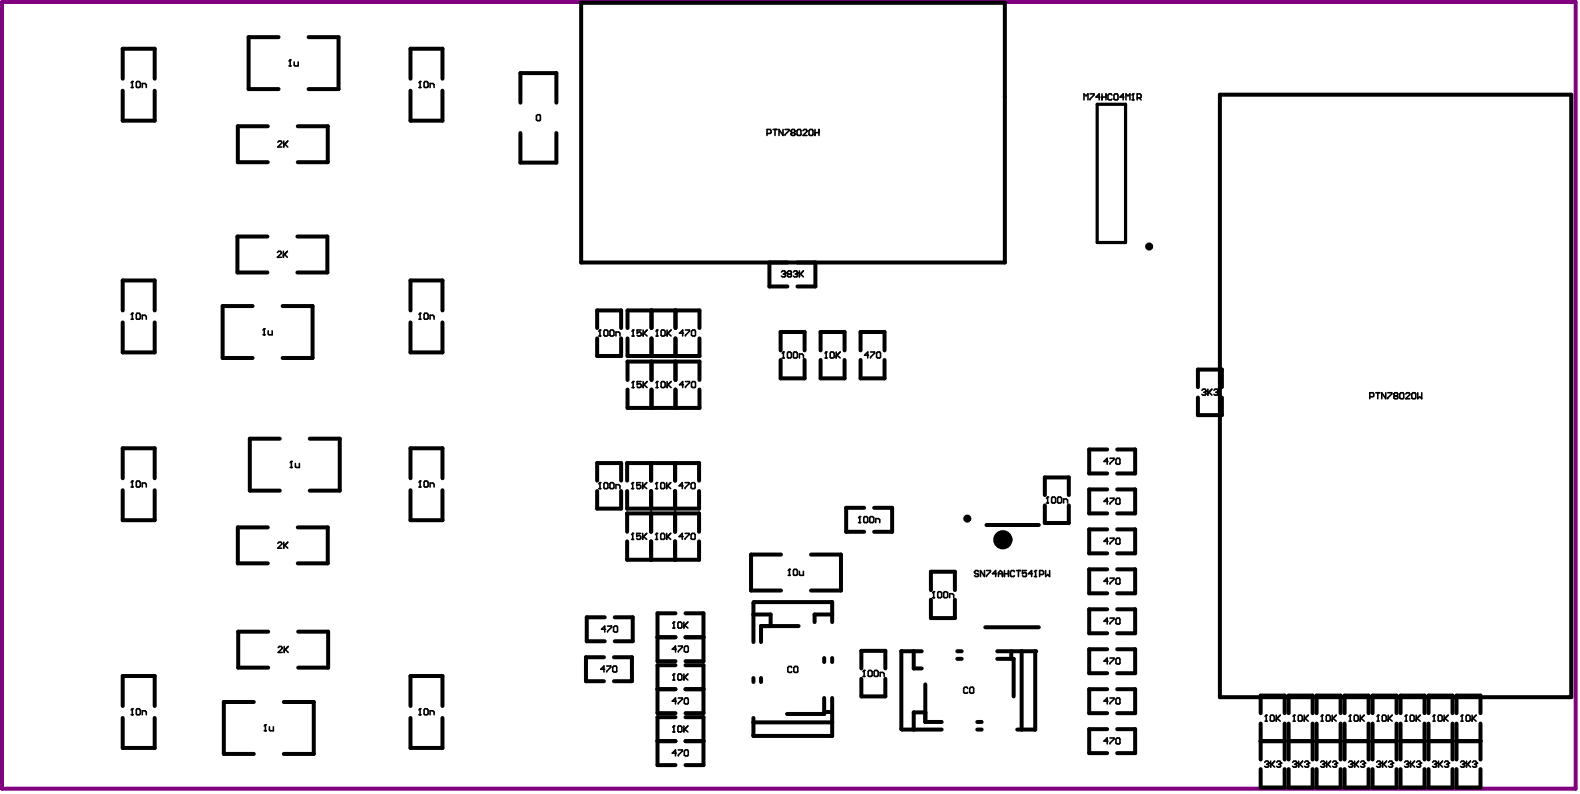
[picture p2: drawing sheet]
<svg xmlns="http://www.w3.org/2000/svg" width="167mm" height="84mm" viewBox="0 0 167 84" stroke-linecap="round" stroke-linejoin="round" font-family="sans-serif">
<path d="M.2 .2h166.6v83.2h-166.6z" fill="none" stroke="#808080" stroke-width=".11"/>
<path d="M.2 .2h166.6v83.2h-166.6z" fill="none" stroke="#800080" stroke-width=".42"/>
<g fill="none" stroke="#000" stroke-width=".42">
<path d="M13 8.3v-3.1h3.4v3.1M13 9.6v3.2h3.4v-3.2M28.3 13.4h-3.1v3.8h3.1M29.5 3.9h-3.2v5.5h3.2M31.5 13.4h3.2v3.8h-3.2M32.7 3.9h3.1v5.5h-3.1M43.4 8.3v-3.1h3.4v3.1M43.4 9.6v3.2h3.4v-3.2M55.1 10.9v-3.2h3.8v3.2M55.1 14.1v3.1h3.8v-3.1M61.5 .3h44.8v27.5h-44.8zM129.1 10h37.2v63.7h-37.2z"/>
<path d="M13 32.8v-3.1h3.4v3.1M13 34.1v3.2h3.4v-3.2M26.7 32.4h-3.1v5.5h3.1M28.3 25h-3.2v3.8h3.2M29.9 32.4h3.2v5.5h-3.2M31.5 25h3.1v3.8h-3.1M43.4 32.8v-3.1h3.4v3.1M43.4 34.1v3.2h3.4v-3.2M63.2 34.7v-1.9h2.5v1.9M63.2 35.8v1.8h2.5v-1.8M66.4 34.7v-1.9h7.6v1.9M66.4 35.8v1.8h7.6v-1.8"/>
<path d="M69 32.8v1.9M69 35.8v1.8M69 38.2v2M71.5 32.8v1.9M71.5 35.8v1.8M71.5 38.2v2M81.4 27.8v2.5h1.9M82.6 37.1v-2h2.6v2M82.6 38.1v1.9h2.6v-1.9M86.3 27.8v2.5h-1.9M86.8 37.1v-2h2.6v2M86.8 38.1v1.9h2.6v-1.9"/>
<path d="M91.1 37.1v-2h2.5v2M91.1 38.1v1.9h2.5v-1.9M13 50.6v-3.2h3.4v3.2M13 51.8v3.2h3.4v-3.2M28.3 55.8h-3.1v3.8h3.1M29.6 46.4h-3.2v5.5h3.2M31.5 55.8h3.2v3.8h-3.2M32.8 46.4h3.2v5.5h-3.2M43.4 50.6v-3.2h3.4v3.2M43.4 51.8v3.2h3.4v-3.2M63.2 50.8v-1.8h2.5v1.8M63.2 51.9v1.9h2.5v-1.9"/>
<path d="M66.4 50.8v-1.8h7.6v1.8M66.4 51.9v1.9h7.6v-1.9M66.4 56.2v-1.9h7.6v1.9M66.4 57.2v2h7.6v-2M66.4 40.2v-2h7.6v2M66.4 41.2v1.9h7.6v-1.9M68.9 49v1.8M68.9 51.9v1.9M68.9 54.3v1.9M68.9 57.2v2M69 41.2v1.9M71.4 49v1.8"/>
<path d="M71.4 51.9v1.9M71.4 54.3v1.9M71.4 57.2v2M71.5 41.2v1.9M82.7 58.6h-3.2v3.8h3.2M85.8 58.6h3.2v3.8h-3.2M91.5 53.7h-1.9v2.5h1.9M92.5 53.7h1.9v2.5h-1.9M104.4 55.5h5.5M110.6 52.3v-1.8h2.5v1.8M110.6 53.4v1.9h2.5v-1.9M117.2 47.5h-1.9v2.6h1.9"/>
<path d="M117.2 51.8h-1.9v2.5h1.9M117.2 56h-1.9v2.5h1.9M118.2 47.5h1.9v2.6h-1.9M118.2 51.8h1.9v2.5h-1.9M118.2 56h1.9v2.5h-1.9M126.8 40.9v-1.8h2.5v1.8M126.8 42v1.9h2.5v-1.9M13 74.7v-3.2h3.4v3.2M13 75.9v3.2h3.4v-3.2M26.9 74.2h-3.2v5.5h3.2M28.4 66.8h-3.2v3.8h3.2M30 74.2h3.2v5.5h-3.2"/>
<path d="M31.6 66.8h3.1v3.8h-3.1M43.4 74.7v-3.2h3.4v3.2M43.4 75.9v3.2h3.4v-3.2M63.9 69.5h-1.9v2.5h1.9M64 65.3h-1.9v2.5h1.9M65 69.5h1.9v2.5h-1.9M65.1 65.3h1.9v2.5h-1.9M69.6 72.9h1.9M69.6 67.4h1.9M69.6 78.4h1.9M71.5 75.8h-1.9v5.1h1.9M71.5 70.3h-1.9v5.1h1.9"/>
<path d="M71.5 64.9h-1.9v5h1.9M72.5 75.8h2v5.1h-2M72.5 70.3h2v5.1h-2M72.5 72.9h2M72.5 64.9h2v5h-2M72.5 67.4h2M72.5 78.4h2M79.7 71.7v.4M79.7 65h1.9v1.2M79.7 76.4h8.4M80.5 71.7v.4M84.5 66.2h-4v1.7"/>
<path d="M87.2 75.3h.9M87.2 69.6v.4M87.2 73.8v1.7h-3.9M88.1 65.8v-2.1h-8.3l-.1 4.2M88.1 69.6v.4M88.1 73.8v4h-8.4v-1.9M88.1 65h-1.9v.8M91.2 70.7v-1.9h2.5v1.9M91.2 71.8v1.8h2.5v-1.8M96.7 68.9v1.8h.8M97.5 68.9h-2.1v8.2h4.3M97.9 72.4v3.9h1.8"/>
<path d="M97.9 75.3h-1.2v1.8M98.5 62.4v-1.9h2.6v1.9M98.5 63.4v2h2.6v-2M101.3 68.9h.5M101.3 69.7h.5M103.4 77.1h.5M103.4 76.3h.5M104.3 66.3h5.6M105.5 68.9h4.1v8.2h-1.9M105.5 69.7h1.8v3.9M107 68.9v.8M108.1 68.9v8.2"/>
<path d="M117.2 60.2h-1.9v2.5h1.9M117.2 64.4h-1.9v2.6h1.9M117.2 68.7h-1.9v2.5h1.9M117.2 72.9h-1.9v2.5h1.9M117.2 77.1h-1.9v2.5h1.9M118.2 60.2h1.9v2.5h-1.9M118.2 64.4h1.9v2.6h-1.9M118.2 68.7h1.9v2.5h-1.9M118.2 72.9h1.9v2.5h-1.9M118.2 77.1h1.9v2.5h-1.9M133.4 75.4v-1.8h2.6v1.8M133.4 78.4h2.6"/>
<path d="M133.4 76.5v3.8M136 76.5v3.8M136.4 75.4v-1.8h2.5v1.8M136.4 78.4h2.5M136.4 76.5v3.8M138.9 76.5v3.8M139.3 75.4v-1.8h2.6v1.8M139.3 78.4h2.6M139.3 76.5v3.8M141.9 76.5v3.8M142.3 75.4v-1.8h2.5v1.8M142.3 78.4h2.5"/>
<path d="M142.3 76.5v3.8M144.8 76.5v3.8M145.3 75.4v-1.8h2.5v1.8M145.3 78.4h2.5M145.3 76.5v3.8M147.8 76.5v3.8M148.2 75.4v-1.8h2.6v1.8M148.2 78.4h2.6M148.2 76.5v3.8M150.8 76.5v3.8M151.2 75.4v-1.8h2.5v1.8M151.2 78.4h2.5"/>
<path d="M151.2 76.5v3.8M153.7 76.5v3.8M154.1 75.4v-1.8h2.6v1.8M154.1 76.5v3.8M154.1 78.4h2.6M156.7 76.5v3.8M133.4 81.3v2h2.6v-2M136.4 81.3v2h2.5v-2M139.3 81.3v2h2.6v-2M142.3 81.3v2h2.5v-2M145.3 81.3v2h2.5v-2M148.2 81.3v2h2.6v-2"/>
<path d="M151.2 81.3v2h2.5v-2M154.1 81.3v2h2.6v-2"/>
<circle cx="121.6" cy="26.1" r=".21"/>
<circle cx="102.4" cy="54.8" r=".21"/>
</g>
<path d="M116.1 11h3v14.6h-3z" fill="none" stroke="#000" stroke-width=".34"/>
<circle cx="109.6" cy="68.9" r=".21" fill="#000"/>
<g fill="none" stroke="#000" stroke-width=".17">
<path d="M13.9 9.3h.2M14 8.6h.1M14 8.6v.7M14 8.6l-.1 .1M14.5 8.6h.2l.1 .1v.5l-.1 .1-.3-.1v-.5zM15.1 9.3v-.5h.3l.1 .2v.3M29.4 15l.1-.1h.2l.1 .2-.4 .4h.4M30 14.9v.6M30 15.3l.5-.4-.3 .4 .3 .2M30.6 7h.2M30.7 6.3h.1M30.7 6.3v.7"/>
<path d="M30.7 6.3l-.1 .2M31.1 6.5v.4l.1 .1h.4v-.5M44.3 9.3h.2M44.5 8.6h.1M44.5 8.6v.7M44.5 8.6l-.2 .1M45 8.6h.2l.1 .1v.5l-.1 .1-.3-.1v-.5zM45.5 9.3v-.5h.3l.1 .2v.3M56.8 12.3l.1-.2h.2l.1 .2v.4l-.1 .1-.3-.1zM81.2 14.1h.3l.1-.1-.1-.3h-.3v.6M81.8 13.7h.4M82 13.7v.6"/>
<path d="M82.9 13.7v.6l-.5-.6v.6M83.1 13.7h.4v.1l-.4 .5M83.8 14l-.1-.1 .1-.2h.3v.1v.2M83.8 14l-.1 .1v.1l.1 .1 .3-.1v-.2M83.8 14h.3M84.3 13.8l.2-.1h.2l.1 .1v.4l-.1 .1-.4-.1zM85 13.8l.1-.1h.2l.1 .2-.4 .4h.4M85.6 13.8l.1-.1h.3v.1v.4v.1l-.4-.1zM86.3 14h.4M86.3 13.7v.6M86.7 13.7v.6M114.7 10.6v-.7l.2 .2 .2-.2v.7"/>
<path d="M115.4 9.9h.4v.2l-.4 .5M116.4 10.3h-.4l.3-.4v.7M116.6 10.3h.4M116.6 9.9v.7M117 9.9v.7M117.7 10.1l-.1-.2h-.2l-.1 .2v.4l.1 .1 .3-.1M117.9 10.1l.1-.2h.2l.1 .2v.4l-.1 .1-.3-.1zM119 10.3h-.5l.4-.4v.7M119.2 10.6v-.7l.2 .2 .2-.2v.7M119.8 10.6h.2M119.9 9.9h.1M119.9 9.9v.7"/>
<path d="M119.9 9.9l-.1 .2M120.3 10.4l.5-.1v-.2l-.2-.2h-.3v.7M120.6 10.4l.2 .2M13.9 33.8h.2M14 33.1h.1M14 33.1v.7M14 33.1l-.1 .2M14.5 33.1h.2l.1 .2v.4l-.1 .1-.3-.1v-.4zM15.1 33.8v-.5h.3l.1 .2v.3M27.8 35.4h.2M28 34.8h.1M28 34.8v.6"/>
<path d="M28 34.8l-.2 .1M28.4 35v.3l.1 .1h.3v-.4M29.4 26.7l.1-.1h.2l.1 .2-.4 .4h.4M30 26.6v.6M30 27l.4-.4-.3 .3 .3 .3M44.3 33.8h.2M44.5 33.1h.1M44.5 33.1v.7M44.5 33.1l-.2 .2M45 33.1h.2l.1 .2v.4l-.1 .1-.3-.1v-.4zM45.5 33.8v-.5h.3l.1 .2v.3M63.4 35.5h.2"/>
<path d="M63.5 34.9h.1M63.5 34.9l-.1 .1M63.5 34.9v.6M64 34.9h.2l.1 .1v.4l-.1 .1-.3-.1v-.4zM64.6 34.9h.2l.2 .1v.4l-.2 .1-.2-.1v-.4zM65.2 35.5v-.4h.3l.1 .1v.3M66.9 35.5h.2M67 34.9h.1M67 34.9v.6M67 34.9l-.1 .1M67.9 34.9h-.5v.3l.2-.1 .3 .1v.2l-.2 .1-.3-.1M68.1 34.9v.6"/>
<path d="M68.1 35.2l.4 .3M68.5 34.9l-.4 .4M69.4 35.5h.2M69.5 34.9h.1M69.5 34.9v.6M69.5 34.9l-.1 .1M70.1 34.9h.2l.1 .1v.4l-.1 .1-.3-.1v-.4zM70.6 34.9v.6M70.7 35.2l.3 .3M71 34.9l-.4 .4M72.3 35.2h-.4l.4-.3v.6M72.5 34.9h.5v.1l-.5 .5"/>
<path d="M73.2 35l.1-.1h.2l.1 .1v.4l-.1 .1-.3-.1zM82.7 28.8l.1-.2h.2l.1 .3M82.8 37.9h.2M82.9 37.2h.1M82.9 37.2v.7M82.9 37.2l-.1 .1M82.9 29h.1M83 29l.1 .1-.1 .2-.3-.1M83.1 28.9h.1M83.1 28.9l-.1 .1M83.4 37.2h.2l.2 .1v.5l-.2 .1-.3-.1v-.5zM83.5 29l-.2-.1 .2-.3h.2l.1 .2-.1 .2"/>
<path d="M83.5 29l-.2 .1v.1l.2 .1 .3-.1-.1-.2M83.5 29h.2M84 28.8l.1-.2h.2l.1 .3M84.1 37.2h.2l.1 .1v.5l-.1 .1-.3-.1v-.5zM84.2 29h.1M84.3 29l.1 .1-.1 .2-.3-.1M84.4 28.9h.1M84.4 28.9l-.1 .1M84.6 28.6v.7M84.6 37.9v-.5h.3l.1 .2v.3M84.6 29.1l.4-.5-.3 .4 .3 .3M87.3 37.9h.2"/>
<path d="M87.4 37.2h.1M87.4 37.2v.7M87.4 37.2l-.1 .1M87.9 37.2h.3l.1 .1v.5l-.1 .1-.3-.1v-.5zM88.5 37.2v.7M88.6 37.6l.3 .3M88.9 37.2l-.4 .4M91.9 37.6h-.4l.3-.4v.7M92.1 37.2h.5v.1l-.5 .6M92.8 37.3l.1-.1h.2l.1 .1v.5l-.1 .1-.3-.1zM13.9 51.5h.2M14 50.9h.1"/>
<path d="M14 50.9v.6M14 50.9l-.1 .1M14.5 50.9h.2l.1 .1v.4l-.1 .1-.3-.1v-.4zM15.1 51.5v-.4h.3l.1 .1v.3M29.4 57.5l.1-.2h.2l.1 .2-.4 .5h.4M30 57.3v.7M30 57.8l.5-.5-.3 .4 .3 .3M30.7 49.4h.2M30.8 48.8h.1M30.8 48.8v.6M30.8 48.8l-.1 .1M31.3 49v.3v.1h.4v-.4"/>
<path d="M44.3 51.5h.2M44.5 50.9h.1M44.5 50.9v.6M44.5 50.9l-.2 .1M45 50.9h.2l.1 .1v.4l-.1 .1-.3-.1v-.4zM45.5 51.5v-.4h.3l.1 .1v.3M63.4 51.7h.2M63.5 51h.1M63.5 51v.7M63.5 51l-.1 .2M64 51h.2l.1 .2v.4l-.1 .1-.3-.1v-.4zM64.6 51h.2l.2 .2v.4l-.2 .1-.2-.1v-.4z"/>
<path d="M65.2 51.7v-.5h.3l.1 .2v.3M66.8 57h.2M66.8 51.7h.2M66.9 41h.2M67 56.4h.1M67 51h.1M67 51v.7M67 56.4v.6M67 56.4l-.2 .1M67 51l-.2 .2M67 40.3h.1M67 40.3v.7"/>
<path d="M67 40.3l-.1 .2M67.8 56.4h-.4v.3l.2-.1 .2 .1v.3h-.1h-.3M67.8 51h-.4v.4l.2-.2 .2 .2v.2l-.1 .1-.3-.1M67.9 40.3h-.5v.4l.3-.1 .2 .1v.2l-.2 .1-.3-.1M68 51v.7M68 56.4v.6M68.1 40.3v.7M68.1 56.7l.3 .3M68.1 51.4l.3 .3M68.1 40.7l.4 .3M68.4 56.4l-.4 .4M68.4 51l-.4 .5"/>
<path d="M68.5 40.3l-.4 .5M69.4 57h.2M69.4 51.7h.2M69.4 41h.2M69.5 56.4h.1M69.5 51h.1M69.5 51v.7M69.5 56.4v.6M69.5 56.4l-.1 .1M69.5 51l-.1 .2M69.5 40.3h.1M69.5 40.3v.7"/>
<path d="M69.5 40.3l-.1 .2M70 56.4h.2l.1 .1v.5h-.1h-.3v-.5zM70 51h.2l.1 .2v.4l-.1 .1-.3-.1v-.4zM70.1 40.3h.2l.1 .2v.4l-.1 .1-.3-.1v-.4zM70.6 51v.7M70.6 56.4v.6M70.6 40.3v.7M70.6 56.7l.4 .3M70.6 51.4l.4 .3M70.7 40.7l.3 .3M71 56.4l-.4 .4M71 51l-.4 .5"/>
<path d="M71 40.3l-.4 .5M72.3 51.4h-.4l.3-.4v.7M72.3 56.7h-.4l.3-.3v.6M72.3 40.7h-.4l.4-.4v.7M72.5 56.4h.4v.1l-.4 .5M72.5 51h.4v.2l-.4 .5M72.5 40.3h.5v.2l-.5 .5M73.1 56.5l.2-.1h.2l.1 .1v.5h-.1h-.4zM73.1 51.2l.2-.2h.2l.1 .2v.4l-.1 .1-.4-.1zM73.2 40.5l.1-.2h.2l.1 .2v.4l-.1 .1-.3-.1zM90.9 55.3h.2M91 54.6h.1"/>
<path d="M91 54.6v.7M91 54.6l-.1 .2M91.5 54.6h.2l.1 .2v.4l-.1 .1-.3-.1v-.4zM92.1 54.6h.2l.2 .2v.4l-.2 .1-.3-.1v-.4zM92.7 55.3v-.5h.3l.1 .2v.3M110.7 53.2h.3M110.9 52.6h.1M110.9 52.6v.6M110.9 52.6l-.2 .1M111.4 52.6h.2l.1 .1v.4l-.1 .1-.3-.1v-.4zM112 52.6h.2l.2 .1v.4l-.2 .1-.3-.1v-.4zM112.6 53.2v-.4h.3l.1 .1v.3"/>
<path d="M117.3 48.8h-.5l.4-.3v.6M117.3 53h-.5l.4-.3v.6M117.3 57.2h-.5l.4-.3v.6M117.5 48.5h.4v.1l-.4 .5M117.5 52.7h.4v.1l-.4 .5M117.5 56.9h.4v.1l-.4 .5M118.1 48.6l.1-.1h.2l.1 .1v.4l-.1 .1-.3-.1zM118.1 52.8l.1-.1h.2l.1 .1v.4l-.1 .1-.3-.1zM118.1 57l.1-.1h.2l.1 .1v.5h-.1h-.3zM127.2 41.3l.1-.1h.2l.1 .2M127.4 41.5h.1M127.5 41.5l.1 .1-.1 .2-.3-.1"/>
<path d="M127.6 41.4h.1M127.6 41.4l-.1 .1M127.8 41.2v.6M127.8 41.6l.5-.4-.3 .3 .3 .3M128.5 41.3l.1-.1h.2l.1 .2M128.7 41.5h.1M128.8 41.5l.1 .1-.1 .2-.3-.1M128.9 41.4h.1M128.9 41.4l-.1 .1M145 42h.3l.1-.1-.1-.4h-.3v.7M145.6 41.5h.4M145.8 41.5v.7"/>
<path d="M146.7 41.5v.7l-.5-.7v.7M146.9 41.5h.4v.2l-.4 .5M147.6 41.9l-.1-.2 .1-.2h.2l.1 .2-.1 .2M147.6 41.9l-.1 .1v.1l.1 .1 .3-.1-.1-.2M147.6 41.9h.2M148.1 41.7l.2-.2h.2l.1 .2v.4l-.1 .1-.4-.1zM148.8 41.7l.1-.2h.2l.1 .2-.4 .5h.4M149.4 41.7l.1-.2h.2l.1 .2v.4l-.1 .1-.3-.1zM150 41.5v.7l.3-.2 .2 .2v-.7M13.9 75.6h.2M14 75h.1M14 75v.6"/>
<path d="M14 75l-.1 .1M14.5 75h.2l.1 .1v.4l-.1 .1-.3-.1v-.4zM15.1 75.6v-.4h.3l.1 .1v.3M28 77.3h.2M28.1 76.6h.1M28.1 76.6v.7M28.1 76.6l-.1 .2M28.5 76.9v.3l.1 .1h.3v-.4M29.4 68.5l.2-.1h.2l.1 .2-.5 .4h.5M30.1 68.4v.6M30.1 68.8l.4-.4-.3 .3 .3 .3M44.3 75.6h.2"/>
<path d="M44.5 75h.1M44.5 75v.6M44.5 75l-.2 .1M45 75h.2l.1 .1v.4l-.1 .1-.3-.1v-.4zM45.5 75.6v-.4h.3l.1 .1v.3M64 70.8h-.4l.3-.4v.7M64.1 66.5h-.4l.3-.3v.6M64.2 70.4h.4v.2l-.4 .5M64.3 66.2h.4v.1l-.4 .5M64.8 70.6l.2-.2h.2l.1 .2v.4l-.1 .1-.4-.1zM64.9 66.3l.2-.1h.2l.1 .1v.5h-.1h-.4zM71.2 77.4h.2"/>
<path d="M71.2 66.4h.2M71.2 71.9h.2M71.3 76.8h.1M71.3 65.8h.1M71.3 71.3h.1M71.3 65.8v.6M71.3 71.3v.6M71.3 76.8v.6M71.3 76.8l-.1 .1M71.3 65.8l-.1 .1M71.3 71.3l-.1 .1M71.6 74.1h-.4l.3-.3v.6"/>
<path d="M71.6 68.7h-.4l.3-.4v.7M71.6 79.6h-.4l.3-.3v.6M71.8 73.8h.4v.1l-.4 .5M71.8 79.3h.4v.1l-.4 .5M71.8 68.3h.4v.1l-.4 .6M71.8 76.8h.2l.2 .1v.4l-.2 .1-.3-.1v-.4zM71.8 65.8h.2l.2 .1v.4l-.2 .1-.3-.1v-.4zM71.8 71.3h.2l.2 .1v.4l-.2 .1-.3-.1v-.4zM72.4 65.8v.6M72.4 71.3v.6M72.4 76.8v.6M72.4 73.9l.1-.1h.3v.1v.5h-.4z"/>
<path d="M72.4 79.4l.1-.1h.3v.1v.5h-.4zM72.4 68.4l.1-.1h.3v.1v.5v.1l-.4-.1zM72.5 77.1l.3 .3M72.5 66.1l.3 .3M72.5 71.6l.3 .3M72.8 76.8l-.4 .4M72.8 65.8l-.4 .4M72.8 71.3l-.4 .4M83.4 60.8h.2M83.5 60.2h.1M83.5 60.2v.6M83.5 60.2l-.1 .1"/>
<path d="M83.8 70.6l-.1-.1h-.2l-.1 .1v.4l.1 .1 .3-.1M84 70.6l.1-.1h.2l.1 .1v.4l-.1 .1-.3-.1zM84.1 60.2h.2l.1 .1v.5h-.1h-.3v-.5zM84.6 60.4v.4h.1h.3v-.4M91.3 71.5h.2M91.5 70.9h.1M91.5 70.9v.6M91.5 70.9l-.2 .1M92 70.9h.2l.1 .1v.4l-.1 .1-.3-.1v-.4zM92.6 70.9h.2l.1 .1v.4l-.1 .1-.3-.1v-.4zM93.1 71.5v-.4h.3l.2 .1v.3M98.7 63.2h.2"/>
<path d="M98.8 62.6h.1M98.8 62.6v.6M98.8 62.6l-.1 .1M99.3 62.6h.2l.2 .1v.4l-.2 .1-.3-.1v-.4zM100 62.6h.2l.1 .1v.4l-.1 .1-.3-.1v-.4zM100.5 63.2v-.4h.3l.1 .1v.3M102.4 72.8l-.1-.1h-.2l-.1 .1v.4l.1 .1 .3-.1M102.6 72.8l.2-.1h.2v.1v.4v.1l-.4-.1zM103.6 60.5l-.1-.2h-.2l-.2 .2 .2 .2h.2l.1 .2-.1 .1-.4-.1M104.2 60.3v.7l-.4-.7v.7M104.4 60.3h.4v.2l-.4 .5M105.5 60.7h-.5l.4-.4v.7"/>
<path d="M105.7 60.7h.4M105.7 61v-.5l.2-.2 .2 .2v.5M106.3 60.7h.4M106.3 60.3v.7M106.7 60.3v.7M107.4 60.5l-.1-.2h-.2l-.2 .2v.4l.2 .1 .3-.1M107.6 60.3h.4M107.8 60.3v.7M108.6 60.3h-.4v.4l.2-.2h.1l.1 .2-.1 .3-.3-.1M109.3 60.7h-.5l.4-.4v.7M109.5 61h.2M109.6 60.3h.1"/>
<path d="M109.6 60.3v.7M109.6 60.3l-.1 .2M110 60.8l.4-.1v-.2l-.1-.2h-.3v.7M110.7 60.3v.7l.2-.2 .2 .2v-.7M117.3 61.5h-.5l.4-.4v.7M117.3 65.7h-.5l.4-.3v.6M117.3 69.9h-.5l.4-.3v.6M117.3 74.1h-.5l.4-.3v.6M117.3 78.4h-.5l.4-.4v.7M117.5 73.8h.4v.1l-.4 .5M117.5 61.1h.4v.2l-.4 .5M117.5 65.4h.4v.1l-.4 .5"/>
<path d="M117.5 69.6h.4v.1l-.4 .5M117.5 78h.4v.2l-.4 .5M118.1 73.9l.1-.1h.2l.1 .1v.5h-.1h-.3zM118.1 61.3l.1-.2h.2l.1 .2v.4l-.1 .1-.3-.1zM118.1 65.5l.1-.1h.2l.1 .1v.4l-.1 .1-.3-.1zM118.1 69.7l.1-.1h.2l.1 .1v.4l-.1 .1-.3-.1zM118.1 78.2l.1-.2h.2l.1 .2v.4l-.1 .1-.3-.1zM133.9 76.3h.2M134 75.6h.1M134 75.6v.7M134 75.6l-.1 .2M134.5 75.6h.2l.2 .2v.4l-.2 .1-.3-.1v-.4z"/>
<path d="M135.1 75.6v.7M135.2 76l.3 .3M135.5 75.6l-.4 .4M136.8 76.3h.3M137 75.6h.1M137 75.6v.7M137 75.6l-.2 .2M137.5 75.6h.2l.1 .2v.4l-.1 .1-.3-.1v-.4zM138 75.6v.7M138.1 76l.4 .3M138.5 75.6l-.5 .4M139.8 76.3h.2"/>
<path d="M139.9 75.6h.1M139.9 75.6v.7M139.9 75.6l-.1 .2M140.4 75.6h.3l.1 .2v.4l-.1 .1-.3-.1v-.4zM141 75.6v.7M141.1 76l.3 .3M141.4 75.6l-.4 .4M142.8 76.3h.2M142.9 75.6h.1M142.9 75.6v.7M142.9 75.6l-.1 .2M143.4 75.6h.2l.1 .2v.4l-.1 .1-.3-.1v-.4z"/>
<path d="M144 75.6v.7M144 76l.4 .3M144.4 75.6l-.4 .4M145.7 76.3h.2M145.9 75.6h.1M145.9 75.6v.7M145.9 75.6l-.2 .2M146.4 75.6h.2l.1 .2v.4l-.1 .1-.3-.1v-.4zM146.9 75.6v.7M147 76l.3 .3M147.3 75.6l-.4 .4M148.7 76.3h.2"/>
<path d="M148.8 75.6h.1M148.8 75.6v.7M148.8 75.6l-.1 .2M149.3 75.6h.2l.2 .2v.4l-.2 .1-.3-.1v-.4zM149.9 75.6v.7M150 76l.3 .3M150.3 75.6l-.4 .4M151.7 76.3h.2M151.8 75.6h.1M151.8 75.6v.7M151.8 75.6l-.1 .2M152.3 75.6h.2l.1 .2v.4l-.1 .1-.3-.1v-.4z"/>
<path d="M152.8 75.6v.7M152.9 76l.4 .3M153.3 75.6l-.5 .4M154.6 76.3h.2M154.7 75.6h.1M154.7 75.6v.7M154.7 75.6l-.1 .2M155.2 75.6h.3l.1 .2v.4l-.1 .1-.3-.1v-.4zM155.8 75.6v.7M155.9 76l.3 .3M156.2 75.6l-.4 .4M133.8 80.6l.2-.1h.2l.1 .2"/>
<path d="M134.1 80.8h.1M134.2 80.8l.1 .1-.1 .2-.4-.1M134.3 80.7h.1M134.3 80.7l-.1 .1M134.5 80.5v.6M134.5 80.9l.4-.4-.3 .3 .3 .3M135.1 80.6l.1-.1h.3v.2M135.3 80.8h.2M135.5 80.8v.1v.2l-.4-.1M135.5 80.7h.1M135.5 80.7v.1M136.8 80.6l.1-.1h.2l.1 .2"/>
<path d="M137 80.8h.1M137.1 80.8l.1 .1-.1 .2-.3-.1M137.2 80.7h.1M137.2 80.7l-.1 .1M137.4 80.5v.6M137.4 80.9l.5-.4-.3 .3 .3 .3M138.1 80.6l.1-.1h.2l.1 .2M138.3 80.8h.1M138.4 80.8l.1 .1-.1 .2-.3-.1M138.5 80.7h.1M138.5 80.7l-.1 .1M139.8 80.6l.1-.1h.2l.1 .2"/>
<path d="M140 80.8h.1M140.1 80.8l.1 .1-.1 .2-.3-.1M140.2 80.7h.1M140.2 80.7l-.1 .1M140.4 80.5v.6M140.4 80.9l.4-.4-.3 .3 .3 .3M141 80.6l.2-.1h.2l.1 .2M141.2 80.8h.2M141.4 80.8l.1 .1-.1 .2-.4-.1M141.5 80.7h.1M141.5 80.7l-.1 .1M142.7 80.6l.2-.1h.2v.2"/>
<path d="M142.9 80.8h.2M143.1 80.8v.1v.2l-.4-.1M143.1 80.7h.1M143.1 80.7v.1M143.4 80.5v.6M143.4 80.9l.4-.4-.3 .3 .3 .3M144 80.6l.1-.1h.2l.1 .2M144.2 80.8h.1M144.3 80.8l.1 .1-.1 .2-.3-.1M144.4 80.7h.1M144.4 80.7l-.1 .1M145.7 80.6l.1-.1h.2l.1 .2"/>
<path d="M145.9 80.8h.1M146 80.8l.1 .1-.1 .2-.3-.1M146.1 80.7h.1M146.1 80.7l-.1 .1M146.3 80.5v.6M146.3 80.9l.4-.4-.3 .3 .3 .3M147 80.6l.1-.1h.2l.1 .2M147.2 80.8h.1M147.3 80.8l.1 .1-.1 .2-.3-.1M147.4 80.7h.1M147.4 80.7l-.1 .1M148.6 80.6l.2-.1h.2l.1 .2"/>
<path d="M148.9 80.8h.1M149 80.8l.1 .1-.1 .2-.4-.1M149.1 80.7h.1M149.1 80.7l-.1 .1M149.3 80.5v.6M149.3 80.9l.4-.4-.3 .3 .3 .3M149.9 80.6l.1-.1h.3v.2M150.1 80.8h.2M150.3 80.8v.1v.2l-.4-.1M150.3 80.7h.1M150.3 80.7v.1M151.6 80.6l.1-.1h.2l.1 .2"/>
<path d="M151.8 80.8h.1M151.9 80.8l.1 .1-.1 .2-.3-.1M152 80.7h.1M152 80.7l-.1 .1M152.2 80.5v.6M152.2 80.9l.5-.4-.3 .3 .3 .3M152.9 80.6l.1-.1h.2l.1 .2M153.1 80.8h.1M153.2 80.8l.1 .1-.1 .2-.3-.1M153.3 80.7h.1M153.3 80.7l-.1 .1M154.6 80.6l.1-.1h.2l.1 .2"/>
<path d="M154.8 80.8h.1M154.9 80.8l.1 .1-.1 .2-.3-.1M155 80.7h.1M155 80.7l-.1 .1M155.2 80.5v.6M155.2 80.9l.4-.4-.3 .3 .3 .3M155.8 80.6l.2-.1h.2l.1 .2M156.1 80.8h.1M156.2 80.8l.1 .1-.1 .2-.4-.1M156.3 80.7h.1M156.3 80.7l-.1 .1"/>
</g>
<circle cx="106.1" cy="57.1" r=".51" fill="none" stroke="#000" stroke-width="1"/>
</svg>
